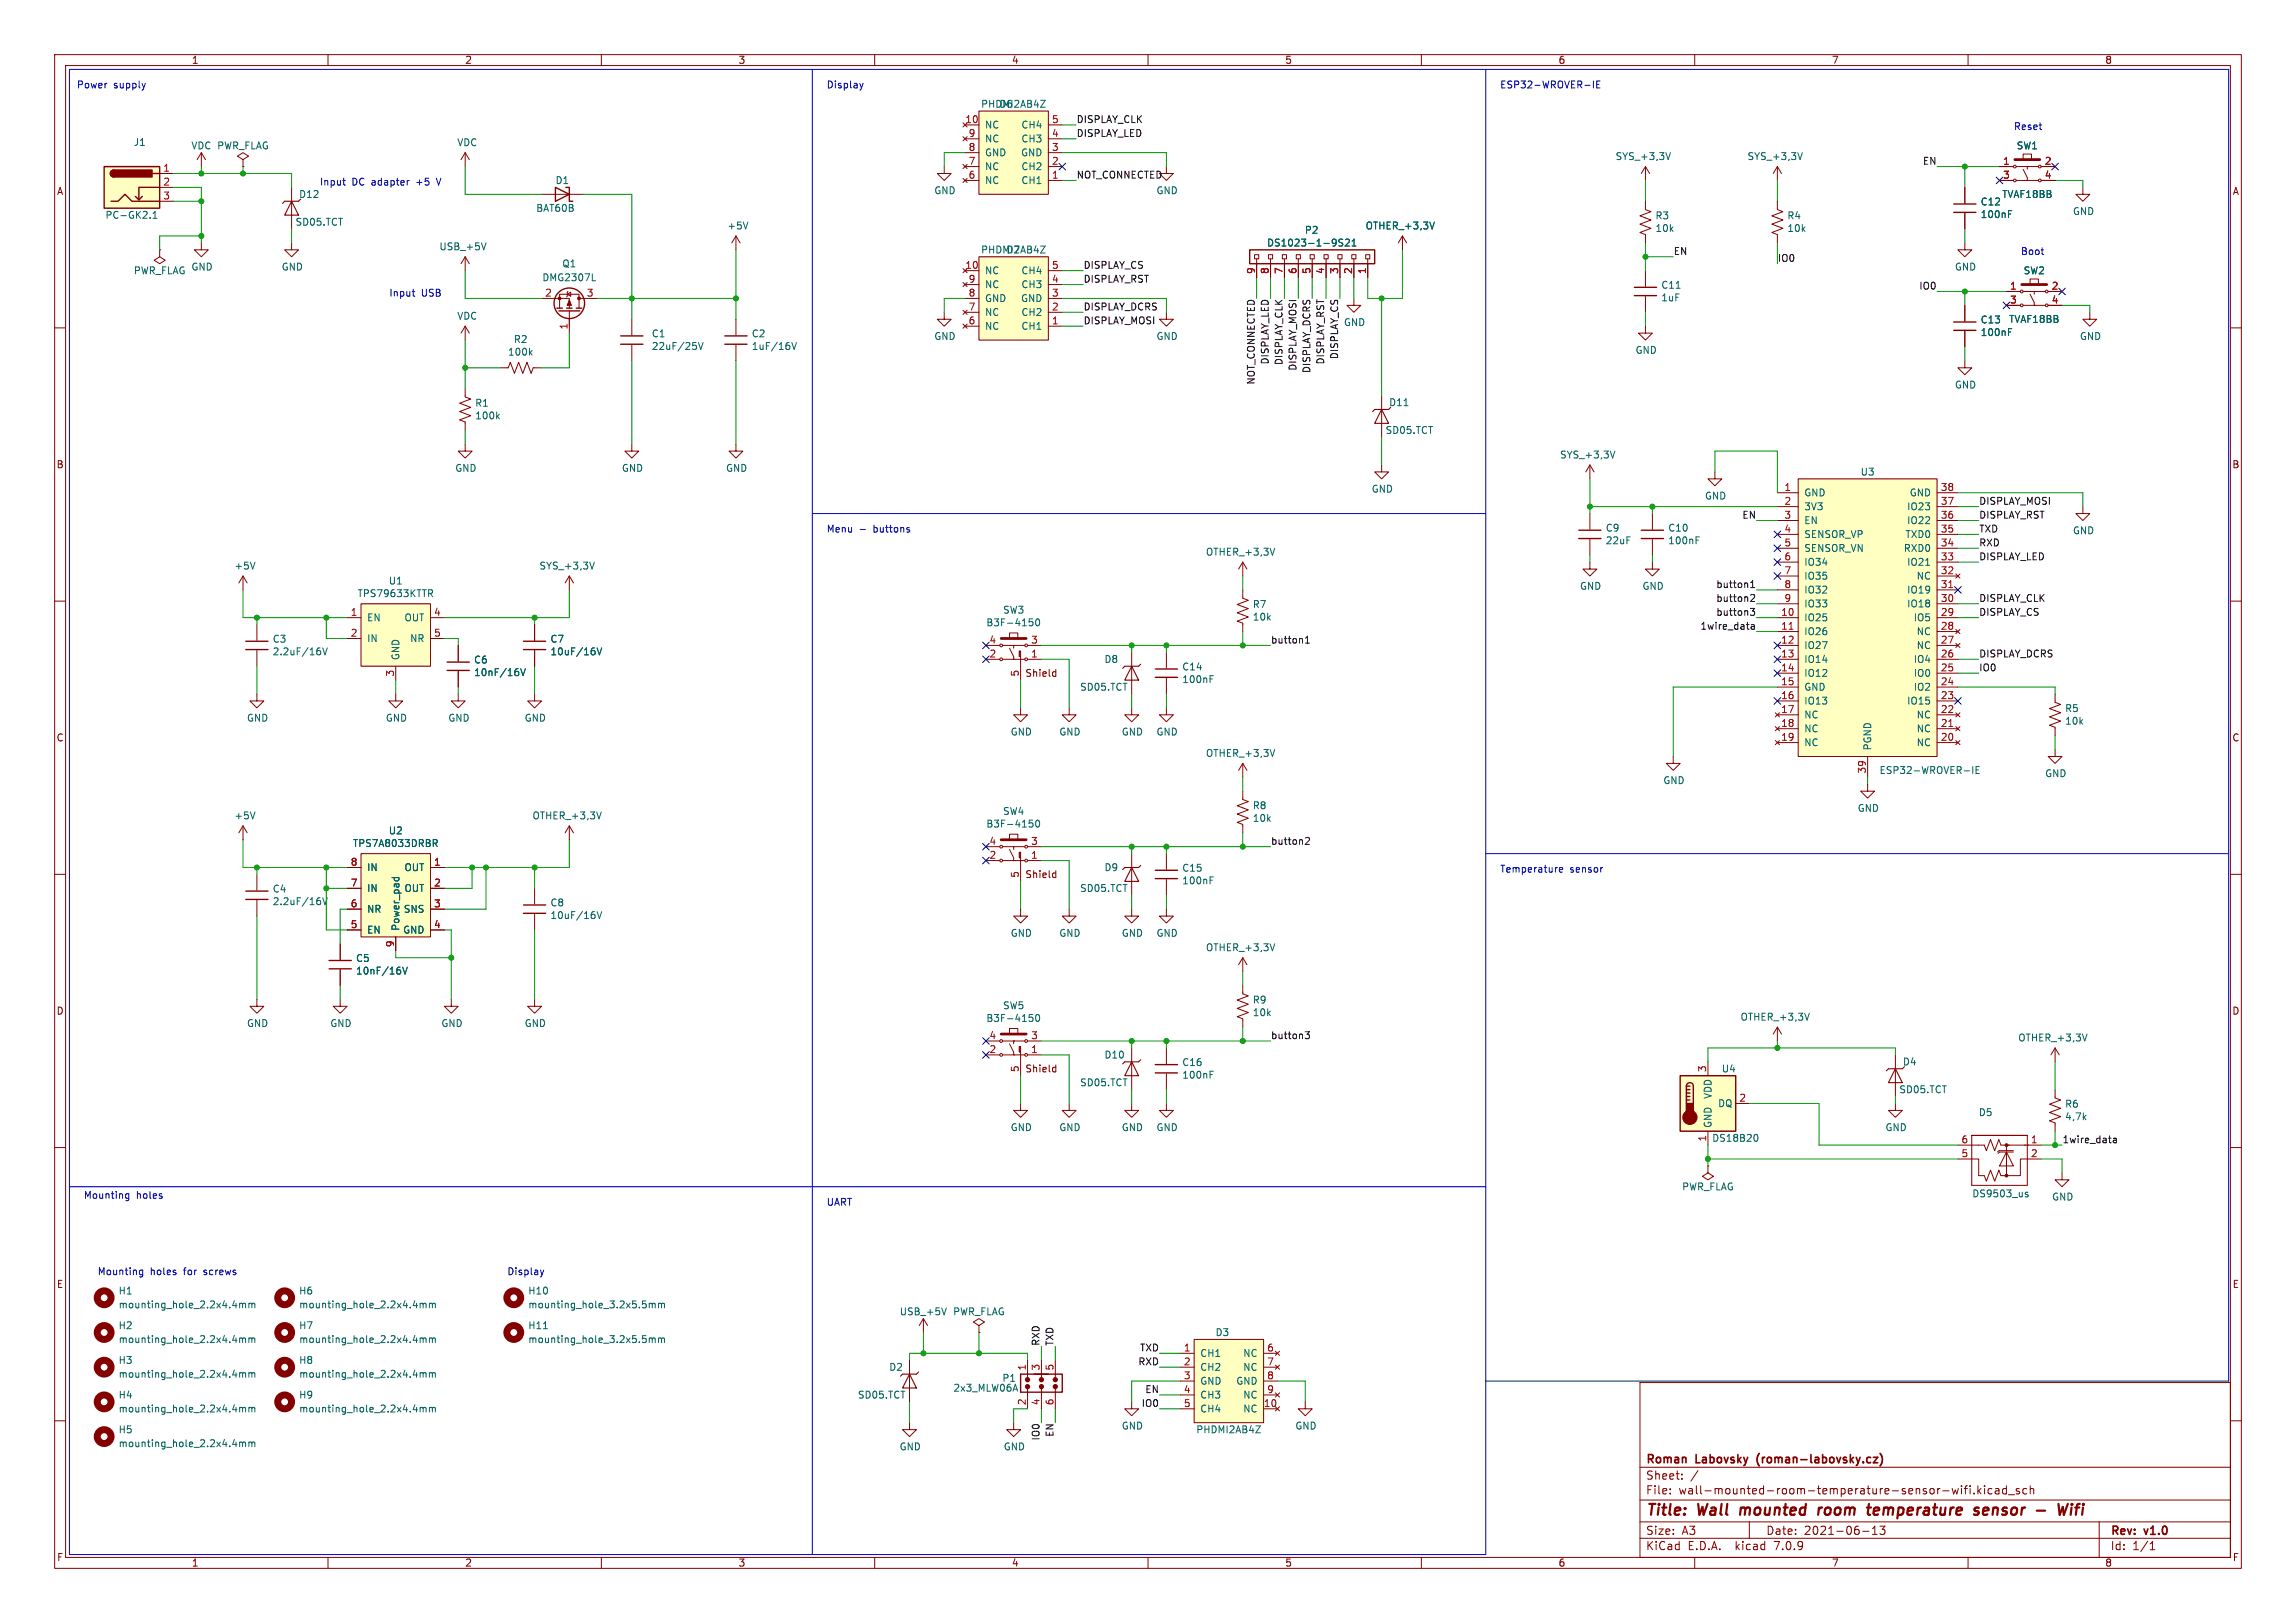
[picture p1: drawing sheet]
<svg xmlns="http://www.w3.org/2000/svg" width="420mm" height="297mm" viewBox="0 0 420 297" stroke-linecap="round" stroke-linejoin="round" font-family="sans-serif">
<defs><g id="words">
<g font-size="2.8" fill="#840000">
<text x="301" y="277.9">Title:</text>
<text x="310.6" y="277.9">Wall</text>
<text x="319.2" y="277.9">mounted</text>
<text x="334.2" y="277.9">room</text>
<text x="344.1" y="277.9">temperature</text>
<text x="364.4" y="277.9">sensor</text>
</g>
<g font-size="2.1" fill="#840000">
<text x="301" y="268.2">Roman</text>
<text x="310.3" y="268.2">Labovsky</text>
<text x="322" y="268.2">(roman-labovsky.cz)</text>
<text x="301" y="273.7">File:</text>
<text x="301" y="271">Sheet:</text>
<text x="307.1" y="273.7">wall-mounted-room-temperature-sensor-wifi.kicad_sch</text>
<text x="301" y="281.1">Size:</text>
<text x="307.6" y="281.1">A3</text>
<text x="323" y="281.1">Date:</text>
<text x="330" y="281.1">2021-06-13</text>
<text x="386" y="281.3">Rev:</text>
<text x="392.4" y="281.3">v1.0</text>
<text x="301" y="283.9">KiCad</text>
<text x="308.7" y="283.9">E.D.A.</text>
<text x="317.6" y="283.9">kicad</text>
<text x="324.8" y="283.9">7.0.9</text>
<text x="386" y="283.9">Id:</text>
<text x="390.1" y="283.9">1/1</text>
</g>
<g font-size="1.8" fill="#840000">
<text x="35" y="11.9">1</text>
<text x="85" y="11.9">2</text>
<text x="135" y="11.9">3</text>
<text x="185" y="11.9">4</text>
<text x="235" y="11.9">5</text>
<text x="285" y="11.9">6</text>
<text x="335" y="11.9">7</text>
<text x="385" y="11.9">8</text>
<text x="10.3" y="35.9">A</text>
<text x="408.3" y="35.9">A</text>
<text x="10.3" y="85.9">B</text>
<text x="408.2" y="85.9">B</text>
<text x="187.5" y="124.1">Shield</text>
<text x="10.3" y="135.9">C</text>
<text x="408.2" y="135.9">C</text>
<text x="187.5" y="160.9">Shield</text>
<text x="10.3" y="185.9">D</text>
<text x="408.2" y="185.9">D</text>
<text x="187.5" y="196.5">Shield</text>
<text x="10.3" y="235.9">E</text>
<text x="408.3" y="235.9">E</text>
<text x="10.3" y="285.9">F</text>
<text x="35" y="286.9">1</text>
<text x="85" y="286.9">2</text>
<text x="135" y="286.9">3</text>
<text x="185" y="286.9">4</text>
<text x="235" y="286.9">5</text>
<text x="285" y="286.9">6</text>
<text x="335" y="286.9">7</text>
<text x="385" y="286.9">8</text>
<text x="408.3" y="285.9">F</text>
</g>
<g font-size="1.8" fill="#0000c2">
<text x="14" y="16.3">Power</text>
<text x="20.8" y="16.3">supply</text>
<text x="151.1" y="16.3">Display</text>
<text x="274.3" y="16.3">ESP32-WROVER-IE</text>
<text x="368.3" y="23.9">Reset</text>
<text x="58.4" y="34">Input</text>
<text x="64.4" y="34">DC adapter</text>
<text x="76.4" y="34">+5</text>
<text x="80.4" y="34">V</text>
<text x="369.6" y="46.7">Boot</text>
<text x="71.1" y="54.4">Input</text>
<text x="77.1" y="54.4">USB</text>
<text x="151.1" y="97.5">Menu</text>
<text x="159.9" y="97.5">buttons</text>
<text x="274.3" y="159.8">Temperature</text>
<text x="287.2" y="159.8">sensor</text>
<text x="15.2" y="219.5">Mounting</text>
<text x="24.9" y="219.5">holes</text>
<text x="151.1" y="220.7">UART</text>
<text x="17.8" y="233.4">Mounting</text>
<text x="27.5" y="233.4">holes</text>
<text x="33.7" y="233.4">for</text>
<text x="37.6" y="233.4">screws</text>
<text x="92.7" y="233.4">Display</text>
</g>
<g font-size="1.8" fill="#a90000">
<text x="176.5" y="22.6">10</text>
<text x="192.3" y="22.6">5</text>
<text x="177.1" y="27.7">8</text>
<text x="177.1" y="25.1">9</text>
<text x="192.3" y="27.7">3</text>
<text x="192.3" y="25.1">4</text>
<text x="29.8" y="31.5">1</text>
<text x="29.8" y="34">2</text>
<text x="177.1" y="32.8">6</text>
<text x="177.1" y="30.2">7</text>
<text x="192.3" y="32.8">1</text>
<text x="192.3" y="30.2">2</text>
<text x="366.3" y="30.2">1</text>
<text x="366.3" y="32.8">3</text>
<text x="373.9" y="30.2">2</text>
<text x="373.9" y="32.8">4</text>
<text x="29.8" y="36.6">3</text>
<text x="176.5" y="49.3">10</text>
<text x="177.1" y="51.8">9</text>
<text x="192.3" y="51.8">4</text>
<text x="192.3" y="49.3">5</text>
<text x="229.6" y="50.2" transform="rotate(-90 229.6 50.2)">9</text>
<text x="232.2" y="50.2" transform="rotate(-90 232.2 50.2)">8</text>
<text x="234.7" y="50.2" transform="rotate(-90 234.7 50.2)">7</text>
<text x="237.2" y="50.2" transform="rotate(-90 237.2 50.2)">6</text>
<text x="239.8" y="50.2" transform="rotate(-90 239.8 50.2)">5</text>
<text x="242.3" y="50.2" transform="rotate(-90 242.3 50.2)">4</text>
<text x="244.9" y="50.2" transform="rotate(-90 244.9 50.2)">3</text>
<text x="247.4" y="50.2" transform="rotate(-90 247.4 50.2)">2</text>
<text x="249.9" y="50.2" transform="rotate(-90 249.9 50.2)">1</text>
<text x="367.6" y="53.1">1</text>
<text x="375.2" y="53.1">2</text>
<text x="99.6" y="54.4">2</text>
<text x="107.2" y="54.4">3</text>
<text x="177.1" y="59.4">6</text>
<text x="177.1" y="56.9">7</text>
<text x="177.1" y="54.4">8</text>
<text x="192.3" y="59.4">1</text>
<text x="192.3" y="56.9">2</text>
<text x="192.3" y="54.4">3</text>
<text x="367.6" y="55.6">3</text>
<text x="375.2" y="55.6">4</text>
<text x="103.9" y="60.4" transform="rotate(-90 103.9 60.4)">1</text>
<text x="326.3" y="89.9">1</text>
<text x="354.9" y="89.9">38</text>
<text x="326.3" y="92.5">2</text>
<text x="326.3" y="95">3</text>
<text x="354.9" y="95">36</text>
<text x="354.9" y="92.5">37</text>
<text x="326.3" y="97.5">4</text>
<text x="326.3" y="100.1">5</text>
<text x="354.9" y="100.1">34</text>
<text x="354.9" y="97.5">35</text>
<text x="326.3" y="102.6">6</text>
<text x="326.3" y="105.2">7</text>
<text x="326.3" y="107.7">8</text>
<text x="354.9" y="107.7">31</text>
<text x="354.9" y="105.2">32</text>
<text x="354.9" y="102.6">33</text>
<text x="64.1" y="112.8">1</text>
<text x="79.3" y="112.8">4</text>
<text x="325.7" y="112.8">10</text>
<text x="326.3" y="110.2">9</text>
<text x="354.9" y="112.8">29</text>
<text x="354.9" y="110.2">30</text>
<text x="64.1" y="116.6">2</text>
<text x="79.3" y="116.6">5</text>
<text x="180.9" y="117.9">4</text>
<text x="188.5" y="117.9">3</text>
<text x="325.7" y="115.3">11</text>
<text x="325.7" y="117.9">12</text>
<text x="354.9" y="117.9">27</text>
<text x="354.9" y="115.3">28</text>
<text x="72.1" y="123.9" transform="rotate(-90 72.1 123.9)">3</text>
<text x="180.9" y="120.4">2</text>
<text x="186.4" y="123.9" transform="rotate(-90 186.4 123.9)">5</text>
<text x="188.5" y="120.4">1</text>
<text x="325.7" y="120.4">13</text>
<text x="325.7" y="122.9">14</text>
<text x="325.7" y="125.5">15</text>
<text x="354.9" y="125.5">24</text>
<text x="354.9" y="122.9">25</text>
<text x="354.9" y="120.4">26</text>
<text x="325.7" y="128">16</text>
<text x="325.7" y="130.6">17</text>
<text x="354.9" y="130.6">22</text>
<text x="354.9" y="128">23</text>
<text x="325.7" y="133.1">18</text>
<text x="325.7" y="135.6">19</text>
<text x="354.9" y="135.6">20</text>
<text x="354.9" y="133.1">21</text>
<text x="341.4" y="141.6" transform="rotate(-90 341.4 141.6)">39</text>
<text x="180.9" y="154.7">4</text>
<text x="188.5" y="154.7">3</text>
<text x="64.1" y="158.5">8</text>
<text x="79.3" y="158.5">1</text>
<text x="180.9" y="157.2">2</text>
<text x="186.4" y="160.7" transform="rotate(-90 186.4 160.7)">5</text>
<text x="188.5" y="157.2">1</text>
<text x="64.1" y="166.1">6</text>
<text x="64.1" y="162.3">7</text>
<text x="79.3" y="162.3">2</text>
<text x="79.3" y="166.1">3</text>
<text x="64.1" y="169.9">5</text>
<text x="72.1" y="173.4" transform="rotate(-90 72.1 173.4)">9</text>
<text x="79.3" y="169.9">4</text>
<text x="180.9" y="190.2">4</text>
<text x="188.5" y="190.2">3</text>
<text x="180.9" y="192.8">2</text>
<text x="186.4" y="196.3" transform="rotate(-90 186.4 196.3)">5</text>
<text x="188.5" y="192.8">1</text>
<text x="312.2" y="196.3" transform="rotate(-90 312.2 196.3)">3</text>
<text x="318.1" y="201.7">2</text>
<text x="312.2" y="209" transform="rotate(-90 312.2 209)">1</text>
<text x="358.7" y="209.3">6</text>
<text x="371.4" y="209.3">1</text>
<text x="358.7" y="211.8">5</text>
<text x="371.4" y="211.8">2</text>
<text x="187.7" y="250.9" transform="rotate(-90 187.7 250.9)">1</text>
<text x="190.2" y="250.9" transform="rotate(-90 190.2 250.9)">3</text>
<text x="192.8" y="250.9" transform="rotate(-90 192.8 250.9)">5</text>
<text x="216.5" y="247.4">1</text>
<text x="216.5" y="249.9">2</text>
<text x="231.7" y="247.4">6</text>
<text x="231.7" y="249.9">7</text>
<text x="187.7" y="257.2" transform="rotate(-90 187.7 257.2)">2</text>
<text x="190.2" y="257.2" transform="rotate(-90 190.2 257.2)">4</text>
<text x="192.8" y="257.2" transform="rotate(-90 192.8 257.2)">6</text>
<text x="216.5" y="252.5">3</text>
<text x="216.5" y="255">4</text>
<text x="216.5" y="257.6">5</text>
<text x="231.1" y="257.6">10</text>
<text x="231.7" y="252.5">8</text>
<text x="231.7" y="255">9</text>
</g>
<g font-size="1.8" fill="#006464">
<text x="179.4" y="19.9">PHDMI2AB4Z</text>
<text x="180.1" y="23.7">NC</text>
<text x="182.7" y="19.9">D6</text>
<text x="186.7" y="23.7">CH4</text>
<text x="24.4" y="26.9">J1</text>
<text x="34.9" y="27.5">VDC PWR_FLAG</text>
<text x="83.6" y="26.9">VDC</text>
<text x="180.1" y="28.8">GND</text>
<text x="180.1" y="26.3">NC</text>
<text x="186.7" y="28.8">GND</text>
<text x="186.7" y="26.3">CH3</text>
<text x="295.4" y="29.5">SYS_+3,3V</text>
<text x="319.6" y="29.5">SYS_+3,3V</text>
<text x="368.8" y="27.5">SW1</text>
<text x="101.5" y="33.9">D1</text>
<text x="170.8" y="35.7">GND</text>
<text x="180.1" y="33.9">NC</text>
<text x="180.1" y="31.3">NC</text>
<text x="186.7" y="33.9">CH1</text>
<text x="186.7" y="31.3">CH2</text>
<text x="211.5" y="35.7">GND</text>
<text x="19.2" y="40.2">PC-GK2.1</text>
<text x="54" y="41.5">SD05.TCT</text>
<text x="54.6" y="36.4">D12</text>
<text x="98" y="39">BAT60B</text>
<text x="302.7" y="40.3">R3</text>
<text x="326.9" y="40.3">R4</text>
<text x="362.2" y="37.8">C12</text>
<text x="362.2" y="40.1">100nF</text>
<text x="366.1" y="36.4">TVAF18BB</text>
<text x="379.1" y="39.5">GND</text>
<text x="80.3" y="46">USB_+5V</text>
<text x="133" y="42.2">+5V</text>
<text x="179.4" y="46.6">PHDMI2AB4Z</text>
<text x="184" y="46.6">D7</text>
<text x="231.7" y="45.3">DS1023-1-9S21</text>
<text x="238.6" y="43">P2</text>
<text x="249.7" y="42.2">OTHER_+3,3V</text>
<text x="302.7" y="42.6">10k</text>
<text x="326.9" y="42.6">10k</text>
<text x="24.4" y="50.4">PWR_FLAG</text>
<text x="34.9" y="49.7">GND</text>
<text x="51.4" y="49.7">GND</text>
<text x="99.1" y="51.7">DMG2307L</text>
<text x="102.8" y="49.1">Q1</text>
<text x="180.1" y="50.4">NC</text>
<text x="180.1" y="52.9">NC</text>
<text x="186.7" y="52.9">CH3</text>
<text x="186.7" y="50.4">CH4</text>
<text x="303.8" y="53">C11</text>
<text x="357.5" y="49.7">GND</text>
<text x="370.1" y="50.4">SW2</text>
<text x="83.6" y="58.7">VDC</text>
<text x="180.1" y="58">NC</text>
<text x="180.1" y="55.5">GND</text>
<text x="186.7" y="55.5">GND</text>
<text x="186.7" y="58">CH2</text>
<text x="245.7" y="59.9">GND</text>
<text x="303.8" y="55.3">1uF</text>
<text x="362.2" y="59.4">C13</text>
<text x="367.4" y="59.3">TVAF18BB</text>
<text x="92.8" y="65.3">100k</text>
<text x="93.9" y="63">R2</text>
<text x="119.1" y="61.9">C1</text>
<text x="119.1" y="64.2">22uF/25V</text>
<text x="137.4" y="61.9">C2</text>
<text x="137.4" y="64.2">1uF/16V</text>
<text x="170.8" y="62.4">GND</text>
<text x="180.1" y="60.6">NC</text>
<text x="186.7" y="60.6">CH1</text>
<text x="211.5" y="62.4">GND</text>
<text x="299.1" y="64.9">GND</text>
<text x="362.2" y="61.7">100nF</text>
<text x="380.4" y="62.4">GND</text>
<text x="357.5" y="71.3">GND</text>
<text x="86.8" y="74.6">R1</text>
<text x="86.8" y="76.9">100k</text>
<text x="254" y="74.5">D11</text>
<text x="253.4" y="79.6">SD05.TCT</text>
<text x="83.2" y="86.5">GND</text>
<text x="113.7" y="86.5">GND</text>
<text x="132.7" y="86.5">GND</text>
<text x="285.3" y="84.1">SYS_+3,3V</text>
<text x="340.3" y="87.2">U3</text>
<text x="250.8" y="90.3">GND</text>
<text x="311.8" y="91.6">GND</text>
<text x="329.9" y="91">GND</text>
<text x="329.9" y="93.6">3V3</text>
<text x="348.8" y="93.6">IO23</text>
<text x="349.2" y="91">GND</text>
<text x="220.5" y="101.9">OTHER_+3,3V</text>
<text x="293.6" y="97.5">C9</text>
<text x="293.6" y="99.8">22uF</text>
<text x="305.1" y="97.5">C10</text>
<text x="305.1" y="99.8">100nF</text>
<text x="329.9" y="96.1">EN</text>
<text x="329.9" y="98.7">SENSOR_VP</text>
<text x="329.9" y="101.2">SENSOR_VN</text>
<text x="348.2" y="101.2">RXD0</text>
<text x="348.5" y="98.7">TXD0</text>
<text x="348.8" y="96.1">IO22</text>
<text x="379.1" y="98">GND</text>
<text x="42.8" y="104.4">+5V</text>
<text x="71" y="107.2">U1</text>
<text x="98.6" y="104.4">SYS_+3,3V</text>
<text x="329.9" y="103.7">IO34</text>
<text x="329.9" y="106.3">IO35</text>
<text x="348.8" y="103.7">IO21</text>
<text x="350.5" y="106.3">NC</text>
<text x="65.3" y="109.5">TPS79633KTTR</text>
<text x="67.1" y="113.9">EN</text>
<text x="73.9" y="113.9">OUT</text>
<text x="183.4" y="112.5">SW3</text>
<text x="229.1" y="111.5">R7</text>
<text x="229.1" y="113.8">10k</text>
<text x="288.9" y="108.1">GND</text>
<text x="300.3" y="108.1">GND</text>
<text x="329.9" y="113.9">IO25</text>
<text x="329.9" y="108.8">IO32</text>
<text x="329.9" y="111.4">IO33</text>
<text x="348.8" y="111.4">IO18</text>
<text x="348.8" y="108.8">IO19</text>
<text x="350" y="113.9">IO5</text>
<text x="49.8" y="117.8">C3</text>
<text x="67.1" y="117.7">IN</text>
<text x="74.9" y="117.7">NR</text>
<text x="100.6" y="117.8">C7</text>
<text x="180.3" y="114.8">B3F-4150</text>
<text x="329.9" y="116.4">IO26</text>
<text x="329.9" y="119">IO27</text>
<text x="350.5" y="119">NC</text>
<text x="350.5" y="116.4">NC</text>
<text x="49.8" y="120.1">2.2uF/16V</text>
<text x="73.3" y="120.9" transform="rotate(-90 73.3 120.9)">GND</text>
<text x="86.6" y="121.6">C6</text>
<text x="86.6" y="123.9">10nF/16V</text>
<text x="100.6" y="120.1">10uF/16V</text>
<text x="201.9" y="121.5">D8</text>
<text x="216.2" y="125.2">100nF</text>
<text x="216.2" y="122.9">C14</text>
<text x="329.9" y="121.5">IO14</text>
<text x="329.9" y="124.1">IO12</text>
<text x="350" y="124.1">IO0</text>
<text x="350" y="121.5">IO4</text>
<text x="197.5" y="126.6">SD05.TCT</text>
<text x="329.9" y="126.6">GND</text>
<text x="329.9" y="129.1">IO13</text>
<text x="329.9" y="131.7">NC</text>
<text x="348.8" y="129.1">IO15</text>
<text x="350" y="126.6">IO2</text>
<text x="350.5" y="131.7">NC</text>
<text x="377.7" y="130.5">R5</text>
<text x="45.1" y="132.3">GND</text>
<text x="70.5" y="132.3">GND</text>
<text x="81.9" y="132.3">GND</text>
<text x="95.9" y="132.3">GND</text>
<text x="184.8" y="134.8">GND</text>
<text x="193.7" y="134.8">GND</text>
<text x="205.1" y="134.8">GND</text>
<text x="211.5" y="134.8">GND</text>
<text x="329.9" y="134.2">NC</text>
<text x="329.9" y="136.8">NC</text>
<text x="342.5" y="137.4" transform="rotate(-90 342.5 137.4)">PGND</text>
<text x="350.5" y="136.8">NC</text>
<text x="350.5" y="134.2">NC</text>
<text x="377.7" y="132.8">10k</text>
<text x="220.5" y="138.7">OTHER_+3,3V</text>
<text x="304.2" y="143.7">GND</text>
<text x="343.7" y="141.8">ESP32-WROVER-IE</text>
<text x="374" y="142.4">GND</text>
<text x="183.4" y="149.3">SW4</text>
<text x="229.1" y="148.3">R8</text>
<text x="339.7" y="148.8">GND</text>
<text x="42.8" y="150.1">+5V</text>
<text x="64.5" y="155.2">TPS7A8033DRBR</text>
<text x="71" y="152.9">U2</text>
<text x="97.3" y="150.1">OTHER_+3,3V</text>
<text x="180.3" y="151.6">B3F-4150</text>
<text x="229.1" y="150.6">10k</text>
<text x="67.1" y="159.6">IN</text>
<text x="73.9" y="159.6">OUT</text>
<text x="201.9" y="159.6">D9</text>
<text x="216.2" y="159.7">C15</text>
<text x="49.8" y="163.5">C4</text>
<text x="49.8" y="165.8">2.2uF/16V</text>
<text x="67.1" y="167.2">NR</text>
<text x="67.1" y="163.4">IN</text>
<text x="73.8" y="167.2">SNS</text>
<text x="73.9" y="163.4">OUT</text>
<text x="100.6" y="166.1">C8</text>
<text x="197.5" y="163.4">SD05.TCT</text>
<text x="216.2" y="162">100nF</text>
<text x="67.1" y="171">EN</text>
<text x="73.3" y="170.4" transform="rotate(-90 73.3 170.4)">Power_pad</text>
<text x="73.7" y="171">GND</text>
<text x="100.6" y="168.4">10uF/16V</text>
<text x="184.8" y="171.6">GND</text>
<text x="193.7" y="171.6">GND</text>
<text x="205.1" y="171.6">GND</text>
<text x="211.5" y="171.6">GND</text>
<text x="65" y="176.2">C5</text>
<text x="65" y="178.5">10nF/16V</text>
<text x="220.5" y="174.3">OTHER_+3,3V</text>
<text x="183.4" y="184.9">SW5</text>
<text x="229.1" y="183.8">R9</text>
<text x="45.1" y="188.1">GND</text>
<text x="60.3" y="188.1">GND</text>
<text x="80.6" y="188.1">GND</text>
<text x="95.9" y="188.1">GND</text>
<text x="180.3" y="187.2">B3F-4150</text>
<text x="229.1" y="186.2">10k</text>
<text x="318.3" y="187">OTHER_+3,3V</text>
<text x="369.1" y="190.8">OTHER_+3,3V</text>
<text x="201.9" y="193.9">D10</text>
<text x="216.2" y="197.6">100nF</text>
<text x="216.2" y="195.3">C16</text>
<text x="314.9" y="196.4">U4</text>
<text x="348" y="195.2">D4</text>
<text x="197.5" y="199">SD05.TCT</text>
<text x="313.3" y="201.2" transform="rotate(-90 313.3 201.2)">VDD</text>
<text x="314.2" y="202.8">DQ</text>
<text x="347.3" y="200.3">SD05.TCT</text>
<text x="377.7" y="202.9">R6</text>
<text x="184.8" y="207.2">GND</text>
<text x="193.7" y="207.2">GND</text>
<text x="205.1" y="207.2">GND</text>
<text x="211.5" y="207.2">GND</text>
<text x="313.1" y="209.1">DS18B20</text>
<text x="313.3" y="206.5" transform="rotate(-90 313.3 206.5)">GND</text>
<text x="344.8" y="207.2">GND</text>
<text x="361.9" y="204.4">D5</text>
<text x="377.7" y="205.2">4,7k</text>
<text x="307.6" y="218">PWR_FLAG</text>
<text x="360.7" y="219.3">DS9503_us</text>
<text x="375.3" y="219.9">GND</text>
<text x="21.6" y="239.6">mounting_hole_2.2x4.4mm</text>
<text x="21.6" y="237.1">H1</text>
<text x="54.6" y="239.6">mounting_hole_2.2x4.4mm</text>
<text x="54.6" y="237.1">H6</text>
<text x="96.5" y="237.1">H10</text>
<text x="96.5" y="239.6">mounting_hole_3.2x5.5mm</text>
<text x="21.6" y="246">mounting_hole_2.2x4.4mm</text>
<text x="21.6" y="243.4">H2</text>
<text x="54.6" y="246">mounting_hole_2.2x4.4mm</text>
<text x="54.6" y="243.4">H7</text>
<text x="96.5" y="243.4">H11</text>
<text x="96.5" y="246">mounting_hole_3.2x5.5mm</text>
<text x="164.5" y="240.9">USB_+5V</text>
<text x="174.3" y="240.9">PWR_FLAG</text>
<text x="222.3" y="244.7">D3</text>
<text x="21.6" y="249.8">H3</text>
<text x="54.6" y="249.8">H8</text>
<text x="162.6" y="251.1">D2</text>
<text x="219.5" y="248.5">CH1</text>
<text x="219.5" y="251.1">CH2</text>
<text x="227.3" y="248.5">NC</text>
<text x="227.3" y="251.1">NC</text>
<text x="21.6" y="252.3">mounting_hole_2.2x4.4mm</text>
<text x="21.6" y="256.1">H4</text>
<text x="54.6" y="252.3">mounting_hole_2.2x4.4mm</text>
<text x="54.6" y="256.1">H9</text>
<text x="156.8" y="256.1">SD05.TCT</text>
<text x="174.3" y="254.9">2x3_MLW06A</text>
<text x="183.3" y="253.1">P1</text>
<text x="219.5" y="253.6">GND</text>
<text x="219.5" y="256.1">CH3</text>
<text x="226.1" y="253.6">GND</text>
<text x="227.3" y="256.1">NC</text>
<text x="21.6" y="258.7">mounting_hole_2.2x4.4mm</text>
<text x="21.6" y="262.5">H5</text>
<text x="54.6" y="258.7">mounting_hole_2.2x4.4mm</text>
<text x="205.1" y="261.8">GND</text>
<text x="218.7" y="262.5">PHDMI2AB4Z</text>
<text x="219.5" y="258.7">CH4</text>
<text x="227.3" y="258.7">NC</text>
<text x="236.9" y="261.8">GND</text>
<text x="21.6" y="265">mounting_hole_2.2x4.4mm</text>
<text x="164.5" y="265.6">GND</text>
<text x="183.5" y="265.6">GND</text>
</g>
<g font-size="1.8" fill="#0f0f0f">
<text x="196.8" y="22.6">DISPLAY_CLK</text>
<text x="196.8" y="25.1">DISPLAY_LED</text>
<text x="196.8" y="32.8">NOT_CONNECTED</text>
<text x="351.6" y="30.2">EN</text>
<text x="306.1" y="46.7">EN</text>
<text x="325.1" y="48">IO0</text>
<text x="198.1" y="51.8">DISPLAY_RST</text>
<text x="198.1" y="49.3">DISPLAY_CS</text>
<text x="351" y="53.1">IO0</text>
<text x="198.1" y="56.9">DISPLAY_DCRS</text>
<text x="198.1" y="59.4">DISPLAY_MOSI</text>
<text x="244.8" y="65.8" transform="rotate(-90 244.8 65.8)">DISPLAY_CS</text>
<text x="229.6" y="70.5" transform="rotate(-90 229.6 70.5)">NOT_CONNECTED</text>
<text x="232.1" y="66.8" transform="rotate(-90 232.1 66.8)">DISPLAY_LED</text>
<text x="234.7" y="66.9" transform="rotate(-90 234.7 66.9)">DISPLAY_CLK</text>
<text x="237.2" y="67.9" transform="rotate(-90 237.2 67.9)">DISPLAY_MOSI</text>
<text x="239.8" y="68.4" transform="rotate(-90 239.8 68.4)">DISPLAY_DCRS</text>
<text x="242.3" y="66.8" transform="rotate(-90 242.3 66.8)">DISPLAY_RST</text>
<text x="318.6" y="95">EN</text>
<text x="361.9" y="95">DISPLAY_RST</text>
<text x="361.9" y="92.4">DISPLAY_MOSI</text>
<text x="361.9" y="100.1">RXD</text>
<text x="361.9" y="97.5">TXD</text>
<text x="313.9" y="107.7">button1</text>
<text x="361.9" y="102.6">DISPLAY_LED</text>
<text x="313.9" y="110.2">button2</text>
<text x="313.9" y="112.8">button3</text>
<text x="361.9" y="110.2">DISPLAY_CLK</text>
<text x="361.9" y="112.8">DISPLAY_CS</text>
<text x="232.4" y="117.8">button1</text>
<text x="310.9" y="115.3">1wire_data</text>
<text x="361.9" y="120.4">DISPLAY_DCRS</text>
<text x="361.9" y="122.9">IO0</text>
<text x="232.4" y="154.7">button2</text>
<text x="232.4" y="190.2">button3</text>
<text x="377.2" y="209.3">1wire_data</text>
<text x="190.2" y="246.4" transform="rotate(-90 190.2 246.4)">RXD</text>
<text x="192.8" y="246.4" transform="rotate(-90 192.8 246.4)">TXD</text>
<text x="208.1" y="249.9">RXD</text>
<text x="208.4" y="247.4">TXD</text>
<text x="208.7" y="257.5">IO0</text>
<text x="209.4" y="255">EN</text>
<text x="190.2" y="263.7" transform="rotate(-90 190.2 263.7)">IO0</text>
<text x="192.8" y="263" transform="rotate(-90 192.8 263)">EN</text>
</g>
</g></defs>
<g fill="none" stroke="#840000" stroke-width=".18">
<path d="M10 10h400v277h-400zM12 12h396v273h-396zM60 10v2M110 10v2M160 10v2M210 10v2M260 10v2M310 10v2M360 10v2M29.2 31.8h2.5M29.2 34.3h2.5M29.2 36.8h2.5"/>
<path d="M36.8 27.9l-.7 1.3M36.8 27.9v2.6M36.8 27.9l.8 1.3M44.4 29.2l1.1-.6-1.1-.7-1 .7 1 .6v1.3M44.4 30.5h.1M53.3 34.3v7.6M85.1 27.9l-.8 1.3M85.1 27.9v2.6M85.1 27.9l.8 1.3M99.1 35.6h7.6M172.7 30.5v1.3h1.3l-1.3 1.2-1.3-1.2h1.3M176.1 32.6l.8 .8"/>
<path d="M176.1 30.1l.8 .8M176.1 25l.8 .8M176.5 33h2.6M176.5 22.9h2.6M176.5 30.5h2.6M176.5 27.9h2.6M176.5 25.4h2.6M176.9 32.6l-.8 .8M176.9 30.1l-.8 .8M176.9 25l-.8 .8M179.1 20.3h12.7v15.3h-12.7zM191.8 33h2.5"/>
<path d="M191.8 22.9h2.5M191.8 30.5h2.5M191.8 27.9h2.5M191.8 25.4h2.5M213.4 30.5v1.3h1.2l-1.2 1.2-1.3-1.2h1.3M301 36.8v1.6l1 .3-2 .8 2 .8-2 .7 2 .8-2 .7 1 .4v1.6M301 30.5v2.5M301 30.5l-.8 1.3M301 30.5l.8 1.3M325.1 36.8v1.6l1 .3-2 .8 2 .8-2 .7 2 .8-2 .7 1 .4v1.6M325.1 30.5v2.5M325.1 30.5l-.7 1.3"/>
<path d="M325.1 30.5l.8 1.3M359.4 34.3v2.9M359.4 39v2.9M365.8 33h2.5M365.8 30.5h2.5M368.8 33h4.1M368.8 30.5h4.1M370.1 28.2h1.5v1h-1.5zM370.1 31l.7 1.5v.5M370.8 33h.1M370.8 30.5h.1M370.8 30.5v.5"/>
<path d="M373.4 33h2.5M373.4 30.5h2.5M381 34.3v1.3h1.3l-1.3 1.2-1.3-1.2h1.3M10 60h2M29.2 45.7v1.3l1 .6-1 .7-1-.7 1-.6M29.2 45.7h.1M36.8 44.5v1.2h1.3l-1.3 1.3-1.2-1.3h1.2M53.3 44.5v1.2h1.3l-1.3 1.3-1.2-1.3h1.2M85.1 47v2.5M85.1 59.7v2.5M85.1 47l-.8 1.3M85.1 47l.8 1.3"/>
<path d="M85.1 59.7l-.8 1.3M85.1 59.7l.8 1.3M99.1 54.6h5v1.8M102.4 56.4v-2.6h3.5v2.6M103.8 53.8l.6-.3v.7zM103.9 53.3l-.1 .2v.7l-.2 .2M104.1 56.9v4.1M105.9 54.6h3.3M115.6 58.4v2.9M134.6 43.2l-.7 1.3M134.6 43.2v2.5M134.6 58.4v2.9"/>
<path d="M134.6 43.2l.8 1.3M172.7 57.2v1.2h1.3l-1.3 1.3-1.3-1.3h1.3M176.1 59.3l.8 .8M176.1 56.8l.8 .7M176.1 51.7l.8 .8M176.5 59.7h2.6M176.5 49.5h2.6M176.5 57.2h2.6M176.5 54.6h2.6M176.5 52.1h2.6M176.9 59.3l-.8 .8M176.9 56.8l-.8 .7"/>
<path d="M176.9 51.7l-.8 .8M179.1 47h12.7v15.2h-12.7zM191.8 59.7h2.5M191.8 49.5h2.5M191.8 57.2h2.5M191.8 54.6h2.5M191.8 52.1h2.5M213.4 57.2v1.2h1.2l-1.2 1.3-1.3-1.3h1.3M229.5 46.6h.8v.8h-.8zM229.9 47.4v3.4M232 46.6h.8v.8h-.8zM232.4 47.4v3.4"/>
<path d="M234.6 46.6h.7v.8h-.7zM234.9 47.4v3.4M237.1 46.6h.8v.8h-.8zM237.5 47.4v.7M237.5 48.3v2.5M239.6 46.6h.8v.8h-.8zM240 47.4v3.4M242.2 46.6h.8v.8h-.8zM242.6 47.4v3.4M244.7 46.6h.8v.8h-.8zM245.1 47.4v3.4M247.3 46.6h.7v.8h-.7z"/>
<path d="M247.6 54.6v1.3h1.3l-1.3 1.3-1.2-1.3h1.2M247.6 47.4v3.4M249.8 46.6h.8v.8h-.8zM250.2 47.4v3.4M256.5 43.2l-.7 1.3M256.5 43.2v2.5M256.5 43.2l.8 1.3M301 59.7v1.3h1.3l-1.3 1.2-1.3-1.2h1.3M301 49.5v2.9M301 54.3v2.9M359.4 44.5v1.2h1.3l-1.3 1.3-1.3-1.3h1.3M359.4 55.9v2.9"/>
<path d="M367 55.9h2.6M367 53.3h2.6M370.1 55.9h4M370.1 53.3h4M371.3 51.1h1.6v1h-1.6zM371.3 53.8l.8 1.6v.5M372.1 55.9h.1M372.1 53.3h.1M372.1 53.3v.5M374.6 55.9h2.6M374.6 53.3h2.6M382.3 57.2v1.2h1.2l-1.2 1.3-1.3-1.3h1.3"/>
<path d="M408 60h2M85.1 71.1v1.5l1 .4-2 .8 2 .7-2 .8 2 .8-2 .7 1 .4v1.5M91.4 67.3h1.6l.3-1 .8 2 .8-2 .7 2 .8-2 .8 2 .3-1h1.6M115.6 63.1v2.9M134.6 63.1v2.9M252.7 72.4v7.6M359.4 66v1.3h1.3l-1.3 1.3-1.3-1.3h1.3M359.4 60.6v2.9M85.1 81.3v1.3h1.3l-1.3 1.2-1.3-1.2h1.3M115.6 81.3v1.3h1.2l-1.2 1.2-1.3-1.2h1.3M134.6 81.3v1.3h1.3l-1.3 1.2-1.3-1.2h1.3M252.7 85.1v1.3h1.3l-1.3 1.2-1.2-1.2h1.2"/>
<path d="M290.8 85.1v2.5M290.8 94v2.9M290.8 98.7v2.9M290.8 85.1l-.7 1.3M290.8 85.1l.8 1.3M302.3 94v2.9M302.3 98.7v2.9M313.7 86.4v1.2h1.3l-1.3 1.3-1.3-1.3h1.3M325.1 90.2h3.8M325.1 92.7h3.8M325.1 95.3h3.8M325.1 97.8h3.8"/>
<path d="M328.9 87.6h25.4v50.8h-25.4zM354.3 90.2h3.8M354.3 92.7h3.8M354.3 95.3h3.8M354.3 97.8h3.8M381 92.7v1.3h1.3l-1.3 1.3-1.3-1.3h1.3M10 110h2M44.4 105.4v2.6M44.4 105.4l-.7 1.3M44.4 105.4l.8 1.3M47 114.3v2.9M47 119v2.9"/>
<path d="M63.5 113h2.5M63.5 116.8h2.5M66 110.5h12.7v11.4h-12.7zM78.7 113h2.6M78.7 116.8h2.6M83.8 118.1v2.9M97.8 114.3v2.9M97.8 119v2.9M104.1 105.4v2.6M104.1 105.4l-.7 1.3M104.1 105.4l.8 1.3M180.3 118.1h2.6"/>
<path d="M183.4 118.1h4.1M184.7 115.8h1.5v1h-1.5zM184.7 118.6l.7 1.5v.6M185.4 118.1h.1M185.4 118.1v.5M188 118.1h2.5M207 119.4v7.6M213.4 119.4v2.9M227.3 108v1.5l1 .4-2 .7 2 .8-2 .7 2 .8-2 .8 1 .3v1.6M227.3 102.9v2.5M227.3 102.9l-.7 1.2M227.3 102.9l.8 1.2"/>
<path d="M290.8 102.9v1.2h1.3l-1.3 1.3-1.2-1.3h1.2M302.3 102.9v1.2h1.2l-1.2 1.3-1.3-1.3h1.3M325.1 113h3.8M325.1 118.1h3.8M325.1 115.6h3.8M325.1 110.5h3.8M325.1 108h3.8M325.1 105.4h3.8M325.1 102.9h3.8M325.1 100.3h3.8M354.3 113h3.8M354.3 118.1h3.8"/>
<path d="M354.3 115.6h3.8M354.3 110.5h3.8M354.3 108h3.8M354.3 105.4h3.8M354.3 102.9h3.8M354.3 100.3h3.8M357.8 117.7l.7 .8M357.8 115.2l.7 .8M357.8 105l.7 .8M358.5 117.7l-.7 .8M358.5 115.2l-.7 .8M358.5 105l-.7 .8"/>
<path d="M408 110h2M47 127v1.3h1.3l-1.3 1.2-1.3-1.2h1.3M72.4 127v1.3h1.3l-1.3 1.2-1.3-1.2h1.3M72.4 121.9v2.6M83.8 127v1.3h1.3l-1.3 1.2-1.3-1.2h1.3M83.8 122.8v2.9M97.8 127v1.3h1.3l-1.3 1.2-1.3-1.2h1.3M180.3 120.7h2.6M183.4 120.7h4.1M185.4 120.7h.1M186.7 129.5v1.3h1.3l-1.3 1.3-1.3-1.3h1.3M186.7 120.1v4.4"/>
<path d="M188 120.7h2.5M192.8 122.9l.3 .1M193.1 122.5v1.3M193.1 123.7l-.3 .1M195.6 129.5v1.3h1.2l-1.2 1.3-1.3-1.3h1.3M207 129.5v1.3h1.3l-1.3 1.3-1.3-1.3h1.3M213.4 129.5v1.3h1.2l-1.2 1.3-1.3-1.3h1.3M213.4 124.1v2.9M227.3 139.7v2.5M227.3 139.7l-.7 1.3M227.3 139.7l.8 1.3M306.1 138.4v1.3h1.2l-1.2 1.3-1.3-1.3h1.3"/>
<path d="M324.7 130.4l.8 .8M324.7 133l.8 .7M324.7 135.5l.8 .8M325.1 120.7h3.8M325.1 123.2h3.8M325.1 125.7h3.8M325.1 128.3h3.8M325.1 130.8h3.8M325.1 133.4h3.8M325.1 135.9h3.8M325.5 130.4l-.8 .8M325.5 133l-.8 .7"/>
<path d="M325.5 135.5l-.8 .8M341.6 138.4v3.8M354.3 120.7h3.8M354.3 123.2h3.8M354.3 125.7h3.8M354.3 128.3h3.8M354.3 130.8h3.8M354.3 133.4h3.8M354.3 135.9h3.8M357.8 135.5l.7 .8M357.8 133l.7 .7M357.8 130.4l.7 .8"/>
<path d="M358.5 133l-.7 .7M358.5 135.5l-.7 .8M358.5 130.4l-.7 .8M375.9 127v1.5l1 .4-2 .8 2 .7-2 .8 2 .8-2 .7 1 .4v1.5M375.9 137.2v1.2h1.3l-1.3 1.3-1.3-1.3h1.3M10 160h2M44.4 151.1l-.7 1.3M44.4 151.1v2.6M44.4 151.1l.8 1.3M63.5 158.8h2.5M66 156.2h12.7v15.3h-12.7zM78.7 158.8h2.6"/>
<path d="M104.1 151.1l-.7 1.3M104.1 151.1v2.6M104.1 151.1l.8 1.3M180.3 157.5h2.6M180.3 154.9h2.6M183.4 157.5h4.1M183.4 154.9h4.1M184.7 152.7h1.5v1h-1.5zM184.7 155.4l.7 1.6v.5M185.4 157.5h.1M185.4 154.9h.1M185.4 154.9v.5"/>
<path d="M186.7 157v4.3M188 157.5h2.5M188 154.9h2.5M192.8 159.8h.3M193.1 159.3v1.3M207 156.2v7.6M213.4 156.2v2.9M227.3 144.8v1.5l1 .4-2 .7 2 .8-2 .8 2 .7-2 .8 1 .4v1.5M341.6 143.5v1.3h1.3l-1.3 1.3-1.2-1.3h1.2M408 160h2M47 160v2.9M47 164.7v2.9"/>
<path d="M62.2 172.7v2.9M62.2 177.4v2.9M63.5 162.6h2.5M63.5 166.4h2.5M63.5 170.2h2.5M72.4 171.5v2.5M78.7 162.6h2.6M78.7 166.4h2.6M78.7 170.2h2.6M97.8 162.6v2.9M97.8 167.3v2.9M186.7 166.4v1.2h1.3l-1.3 1.3-1.3-1.3h1.3"/>
<path d="M193.1 160.5l-.3 .1M195.6 166.4v1.2h1.2l-1.2 1.3-1.3-1.3h1.3M207 166.4v1.2h1.3l-1.3 1.3-1.3-1.3h1.3M213.4 166.4v1.2h1.2l-1.2 1.3-1.3-1.3h1.3M213.4 160.9v2.9M227.3 175.3l-.7 1.2M227.3 175.3v2.5M227.3 175.3l.8 1.2M47 182.9v1.3h1.3l-1.3 1.2-1.3-1.2h1.3M62.2 182.9v1.3h1.3l-1.3 1.2-1.2-1.2h1.2M82.5 182.9v1.3h1.3l-1.3 1.2-1.2-1.2h1.2M97.8 182.9v1.3h1.3l-1.3 1.2-1.3-1.2h1.3"/>
<path d="M180.3 193h2.6M180.3 190.5h2.6M183.4 193h4.1M183.4 190.5h4.1M184.7 188.2h1.5v1h-1.5zM184.7 191l.7 1.5v.5M185.4 193h.1M185.4 190.5h.1M185.4 190.5v.5M186.7 192.5v4.4M188 193h2.5M188 190.5h2.5"/>
<path d="M192.8 195.3l.3 .1M193.1 194.9v1.3M193.1 196.1l-.3 .1M207 191.8v7.6M213.4 191.8v2.9M213.4 196.5v2.9M227.3 180.3v1.6l1 .3-2 .8 2 .8-2 .7 2 .8-2 .8 1 .3v1.6M312.4 194.3v2.6M325.1 188l-.7 1.2M325.1 188v2.5M325.1 188l.8 1.2M346.7 193v7.7"/>
<path d="M375.9 199.4v1.5l1 .4-2 .8 2 .7-2 .8 2 .7-2 .8 1 .4v1.5M375.9 191.8v2.5M375.9 191.8l-.7 1.2M375.9 191.8l.8 1.2M10 210h2M186.7 201.9v1.3h1.3l-1.3 1.3-1.3-1.3h1.3M195.6 201.9v1.3h1.2l-1.2 1.3-1.3-1.3h1.3M207 201.9v1.3h1.3l-1.3 1.3-1.3-1.3h1.3M213.4 201.9v1.3h1.2l-1.2 1.3-1.3-1.3h1.3M312.4 213.4v1.2l1 .7-1 .6-1-.6 1-.7M312.4 213.4h.1M312.4 207v2.6"/>
<path d="M317.5 201.9h2.5M346.7 201.9v1.3h1.3l-1.3 1.3-1.3-1.3h1.3M358.1 212.1h3.8v3h1.1l.3 1.1 .8-2.1 .8 2.1 .7-2.1 .4 1h1v-2.5M358.1 209.6h4.9l.3 1 .8-2.1 .8 2.1 .7-2.1 .4 1.1h7.4M360.7 207.8h10.1zM360.7 207.8v9.1h10.1v-9.1M367 210.8l1.3 2.6h-2.5zM367 209.6v1M367 210.8v2.6M368.3 210.6h-2.7l-.2 .2M368.3 210.8h-2.5l-.3 .3M373.4 212.1h-3.8v3h-2.6"/>
<path d="M377.2 214.6v1.3h1.3l-1.3 1.3-1.3-1.3h1.3M408 210h2M10 260h2M166.4 248.9v7.6M168.9 241.3l-.8 1.3M168.9 241.3v2.5M168.9 241.3l.8 1.3M179.1 242.6l1-.7-1-.6-1 .6 1 .7v1.2M179.1 243.8h.1M188 248.9v3.6M188 253.7v4.1M190.5 248.9v3.6"/>
<path d="M190.5 253.7v4.1M193 248.9v3.6M193 253.7v4.1M207 256.5v1.3h1.3l-1.3 1.3-1.3-1.3h1.3M215.9 247.6h2.5M215.9 257.8h2.5M215.9 250.2h2.5M215.9 252.7h2.5M215.9 255.3h2.5M218.4 245.1h12.7v15.2h-12.7zM231.1 247.6h2.6M231.1 257.8h2.6"/>
<path d="M231.1 250.2h2.6M231.1 252.7h2.6M231.1 255.3h2.6M233.3 257.4l.8 .8M233.3 247.3l.8 .7M233.3 249.8l.8 .8M233.3 254.9l.8 .8M234.1 257.4l-.8 .8M234.1 247.3l-.8 .7M234.1 249.8l-.8 .8M234.1 254.9l-.8 .8M238.8 256.5v1.3h1.2l-1.2 1.3-1.3-1.3h1.3"/>
<path d="M300 253h108v32h-108zM408 260h2M166.4 260.3v1.3h1.2l-1.2 1.3-1.3-1.3h1.3M185.4 260.3v1.3h1.3l-1.3 1.3-1.3-1.3h1.3M300 278.5h108M300 274.5h108M300 268.5h108M305.5 273.2v.2M305.5 272.5v.1M307.7 270.5v.2M307.7 269.8v.1M310.6 269.1l-1.3 1.9"/>
<path d="M320 278.5v3M342.5 279.7l.4-.4v1.5M344.8 279.3l-.5 .6 .4 .1v.6l-.2 .2h-.4l-.2-.2M358.2 272.4l-.3 1M358.8 271.9v.1M358.8 272.4v1M359.3 272.4h.6M359.9 271.9l-.4 .2v1.3M360.4 271.9v.1M360.4 272.4v1M361.1 273.2v.2M361.8 271.9v1.5"/>
<path d="M361.9 272.8l.5 .6M362.4 272.4l-.6 .6M363 271.9v.1M363 272.4v1M364.4 272.5l-.5-.1-.2 .3v.4l.1 .2h.6M365 272.5h.6l.1 .9M365.7 272.7l-.5 .1a.29 .29 0 0 0-.3 .3 .29 .29 0 0 0 .3 .3l.5-.1M367 272.5l-.4-.1-.3 .3v.4l.1 .2h.6M367 271.9v1.5M367.4 273.5h1.1M369.4 272.5l-.4-.1-.2 .2 .1 .2 .5 .2v.3h-.6M370.7 272.5l-.4-.1-.3 .3v.4l.2 .2h.5"/>
<path d="M371.4 272.5l.2-.1 .3 .1 .1 .9M371.4 271.9v1.5M384 278.5v6.5M60 285v2M110 285v2M160 285v2M210 285v2M260 285v2M300 281.5h108M310 285v2M340.7 280.2h1.2M342.5 280.8h.9"/>
<path d="M360 285v2M393.3 283.6h.9M393.3 282.5l.4-.4v1.5"/>
<circle cx="368.6" cy="33" r=".25"/>
<circle cx="368.6" cy="30.5" r=".25"/>
<circle cx="373.1" cy="33" r=".25"/>
<circle cx="373.1" cy="30.5" r=".25"/>
<circle cx="369.8" cy="55.9" r=".25"/>
<circle cx="369.8" cy="53.3" r=".25"/>
<circle cx="374.4" cy="55.9" r=".25"/>
<circle cx="374.4" cy="53.3" r=".25"/>
<circle cx="183.1" cy="118.1" r=".25"/>
<circle cx="187.7" cy="118.1" r=".25"/>
<circle cx="183.1" cy="120.6" r=".25"/>
<circle cx="187.7" cy="120.6" r=".25"/>
<circle cx="183.1" cy="154.9" r=".25"/>
<circle cx="183.1" cy="157.5" r=".25"/>
<circle cx="187.7" cy="157.5" r=".25"/>
<circle cx="187.7" cy="154.9" r=".25"/>
<circle cx="183.1" cy="190.5" r=".25"/>
<circle cx="183.1" cy="193" r=".25"/>
<circle cx="187.7" cy="190.5" r=".25"/>
<circle cx="187.7" cy="193" r=".25"/>
</g>
<g fill="none" stroke="#840000" stroke-width=".4">
<path d="M318.5 275.9l-.2 1.3M332.7 275.9l-.1 1.3M333.3 275.9l-.4 .1-.2 .3M341.5 275.9h.8M341.9 275.2l-.2 1.7M343.5 275.9l-.6 .1-.2 .9 .3 .3 .5-.1M343.7 276.3l-.9 .2M361.2 276.4l.7 .2 .1 .2-.2 .3-.6 .1M362 276a.5 .5 0 0 0-.8 .2M363.7 276l-.2-.1-.6 .1-.2 .9 .3 .3 .5-.1M363.7 276.3l-.9 .2M376.5 275.2l.3 2 .5-1.4 .2 1.4 .8-2"/>
<path d="M378.9 275.9l-.1 1.3M379 275.2v.2M379 275.2l-.1 .1 .1 .1M379 275.2l.1 .1-.1 .1M379.6 275.9h.8M380.4 275.2l-.3 .1-.2 .2-.2 1.7M381 275.9l-.1 1.3M381.1 275.2v.2M381.1 275.2l-.1 .1 .1 .1M381.1 275.2l.1 .1-.1 .1"/>
</g>
<path d="M342.7 266.7h.8l-.8 1h.8M343.9 266a1.72 1.72 0 0 1 0 2.3" fill="none" stroke="#840000" stroke-width=".3"/>
<g fill="#ffffc2" stroke="#ffffc2" stroke-width=".18">
<path d="M66 110.5h12.7v11.4h-12.7z"/>
<path d="M19 30.5h10.2v7.6h-10.2z"/>
<path d="M218.4 245.1h12.7v15.2h-12.7z"/>
<path d="M179.1 47h12.7v15.2h-12.7z"/>
<path d="M66 156.2h12.7v15.3h-12.7z"/>
<path d="M179.1 20.3h12.7v15.3h-12.7z"/>
<path d="M328.9 87.6h25.4v50.8h-25.4z"/>
<path d="M307.3 196.9h10.2v10.1h-10.2z"/>
</g>
<g fill="none" stroke="#006464" stroke-width=".18">
<path d="M190.3 18.4h.9l-.9 1.2h.9M28 39.9h.7M28 39l.4-.3v1.2M305.6 27.9l-.5 1.3M329.7 27.9l-.4 1.3M367.4 39.2h.4M367.4 38.6h.6M88.9 44.4l-.4 1.3M108.3 51.4h.6M136.8 40.6l-.4 1.3M190.3 45h.9l-.9 1.3h.9M245.6 43.8h-.5l-.1 .1v.3l.5 .3 .1 .3-.2 .2h-.5"/>
<path d="M246.1 43.9l.5-.1 .2 .3-.8 .9h.8M247.3 45h.7M247.3 44.1l.4-.3v1.2M262.4 40.6l-.4 1.3M306.6 52.8h.7M91 76.2l.3 .5M91.3 75.8l-.4 .5M97 64.5l.3 .5M97.3 64.1l-.4 .5M127.3 63.3v.5M127.8 62.7l.4 1.3 .4-1.3M144.8 62.7l.5 1.3 .4-1.3"/>
<path d="M256.8 74.2h.8M367.4 60.7h.4M367.4 60.1h.6M295.4 82.5l-.4 1.3M310.2 98.8h.5M310.2 98.2h.7M46.6 102.9l-.4 1.2M58.3 118.6h.2M58.4 119l.3 .3v.3l-.3 .2M59 118.6l.5 1.2 .4-1.2M78.4 107.9h.5l.2 .3-.1 .3-.6 .1M78.7 108.6l.4 .6"/>
<path d="M108.7 102.9l-.4 1.2M108.8 119.2v.5M109.2 118.6l.4 1.2 .5-1.2M188.3 113.3h.6M188.4 113.7h.3l.3 .3-.1 .4-.5 .1M189.6 113.4l.1-.1a.68 .68 0 0 1 .5 .6 .68 .68 0 0 1-.5 .6l-.3-.5zM233.2 100.3l-.4 1.3M352.2 103.4h.8M94.8 123v.5M95.3 122.4l.4 1.2 .4-1.2M221.3 124.2h.5M221.3 123.6h.6"/>
<path d="M233.2 137.2l-.4 1.2M46.6 148.6l-.4 1.3M79.3 153.6h.4l.3 .3-.1 .3-.6 .1M79.6 154.3l.4 .6M110 148.6l-.4 1.3M188.3 150.1h.6M188.4 150.6h.3l.3 .2-.1 .4-.5 .2M189.6 150.2l.1-.1a.68 .68 0 0 1 .5 .6 .68 .68 0 0 1-.5 .7l-.3-.5zM360.9 140.3v1.2M361.5 140.9h.4M362.1 140.3h-.6v1.2h.6M58.3 164.3h.2"/>
<path d="M58.4 164.8l.3 .2v.3l-.3 .3M59 164.3l.5 1.3 .4-1.3M71.7 160.6h1.3M72.2 160.6v.5M72.9 160.6v.5M73.2 177.6v.5M73.7 177l.4 1.3 .4-1.3M108.8 167.4v.6M109.2 166.8l.4 1.3 .5-1.3M221.3 161.1h.5M221.3 160.5h.6M233.2 172.7l-.4 1.3"/>
<path d="M188.3 185.6h.6M188.4 186.1h.3l.3 .3-.1 .4-.5 .1M189.6 185.8l.1-.2a.68 .68 0 0 1 .5 .7 .68 .68 0 0 1-.5 .6l-.3-.5zM221.3 196.6h.5M221.3 196h.6M331 185.4l-.5 1.3M381.8 189.2l-.5 1.3M321.1 207.6a.68 .68 0 0 1 .5 .6 .68 .68 0 0 1-.5 .7M370.5 218.4l.5 .4-.2 .2h-.3M370.9 218.2h-.3l-.1 .2M43.8 238.6l.4-.1 .2 .2M43.8 238.5v.8"/>
<path d="M44.4 238.7l.2-.2 .3 .1v.7M44.4 238.7v.6M45.5 238.6l.4-.1 .2 .2M45.5 238.5v.8M46.1 238.7l.2-.2 .3 .1v.7M46.1 238.7v.6M76.9 238.6l.3-.1 .2 .2M76.9 238.5v.8M77.4 238.7l.2-.2 .3 .1v.7M77.4 238.7v.6M78.5 238.6l.4-.1 .2 .2M78.5 238.5v.8"/>
<path d="M79.1 238.7v.6M79.1 238.7l.2-.2 .3 .1v.7M118.8 238.5v.8M118.8 238.6l.3-.1 .2 .2M119.3 238.7l.2-.2 .3 .1 .1 .7M119.3 238.7v.6M120.5 238.6l.3-.1 .2 .2M120.5 238.5v.8M121 238.7l.2-.2 .3 .1v.7M121 238.7v.6M173.1 239.3l-.4 1.3M43.8 245l.4-.2 .2 .2"/>
<path d="M43.8 244.8v.9M43.8 251.2v.8M43.8 257.5v.9M43.8 251.3l.4-.1 .2 .2M43.8 257.7l.4-.2 .2 .2M44.4 245l.2-.2 .3 .1v.8M44.4 251.4l.2-.2 .3 .1v.7M44.4 245v.7M44.4 251.4v.6M44.4 257.7v.7M44.4 257.7l.2-.2 .3 .1v.8M45.5 245l.4-.2 .2 .2"/>
<path d="M45.5 251.3l.4-.1 .2 .2M45.5 244.8v.9M45.5 251.2v.8M45.5 257.5v.9M45.5 257.7l.4-.2 .2 .2M46.1 245l.2-.2 .3 .1v.8M46.1 251.4l.2-.2 .3 .1v.7M46.1 245v.7M46.1 251.4v.6M46.1 257.7v.7M46.1 257.7l.2-.2 .3 .1v.8M76.9 245l.3-.2 .2 .2"/>
<path d="M76.9 251.3l.3-.1 .2 .2M76.9 257.7l.3-.2 .2 .2M76.9 244.8v.9M76.9 251.2v.8M76.9 257.5v.9M77.4 245l.2-.2 .3 .1v.8M77.4 251.4l.2-.2 .3 .1v.7M77.4 257.7l.2-.2 .3 .1v.8M77.4 245v.7M77.4 251.4v.6M77.4 257.7v.7M78.5 245l.4-.2 .2 .2"/>
<path d="M78.5 251.3l.4-.1 .2 .2M78.5 257.7l.4-.2 .2 .2M78.5 244.8v.9M78.5 251.2v.8M78.5 257.5v.9M79.1 245v.7M79.1 251.4v.6M79.1 257.7v.7M79.1 245l.2-.2 .3 .1v.8M79.1 251.4l.2-.2 .3 .1v.7M79.1 257.7l.2-.2 .3 .1v.8M99.4 243.1h.7"/>
<path d="M118.8 244.8v.9M118.8 245l.3-.2 .2 .2M119.3 245v.7M119.3 245l.2-.2 .3 .1 .1 .8M120.5 244.8v.9M120.5 245l.3-.2 .2 .2M121 245v.7M121 245l.2-.2 .3 .1v.8M185.4 254.2h.6M185.7 253.3l.4 1.3M43.8 263.9v.8M43.8 264l.4-.1 .2 .2"/>
<path d="M44.4 264.1v.6M44.4 264.1l.2-.2 .3 .1v.7M45.5 263.9v.8M45.5 264l.4-.1 .2 .2M46.1 264.1v.6M46.1 264.1l.2-.2 .3 .1v.7M229.7 260.9h.9l-.9 1.3h.9"/>
</g>
<g fill="none" stroke="#840000" stroke-width=".25">
<path d="M19 30.5h10.2v7.6h-10.2zM20.3 36.8h1.3l1.3-1.2 1.2 1.2h5.1M20.8 31.1a.64 .64 0 0 0-.6 .7 .64 .64 0 0 0 .6 .6M26 35.9l-.6 .7M27.9 31.8h1.3M29.2 34.3h-3.8v2.3l-.6-.7M101.6 34.3l2.5 1.3-2.5 1.2zM103.5 34.3h.6v2.5h.7M357.4 37.3h4M357.4 38.9h4M101.9 56.4h1M102.2 56.9h3.8"/>
<path d="M103.6 56.4h1M105.4 56.4h1M228.6 45.7h22.9v2.6h-22.9zM299 52.6h4M299 54.1h4M357.4 58.9h4M113.5 61.5h4.1M113.5 63h4.1M132.6 61.5h4.1M132.6 63h4.1M357.4 60.5h4M288.8 97h4.1"/>
<path d="M288.8 98.6h4.1M300.2 97h4.1M300.2 98.6h4.1M45 117.3h4M45 118.9h4M95.8 117.3h4M95.8 118.9h4M81.8 121.2h4.1M81.8 122.7h4.1M211.3 122.4h4.1M211.3 124h4.1M211.3 159.3h4.1"/>
<path d="M45 163.1h4M45 164.6h4M60.2 175.8h4.1M60.2 177.3h4.1M95.8 165.6h4M95.8 167.1h4M211.3 160.8h4.1M211.3 194.8h4.1M211.3 196.3h4.1M307.3 196.9h10.2v10.1h-10.2zM308.5 198.8a.64 .64 0 0 1 .6-.7 .64 .64 0 0 1 .7 .7v3.1M308.5 199.4h.6"/>
<path d="M308.5 198.8v3.1M308.5 198.8h.6M308.5 201.3h.6M308.5 200.7h.6M308.5 200h.6M189.2 251.5h5.1v3.3h-7.6v-3.3h5.1"/>
<circle cx="104.1" cy="55.5" r="2.79"/>
</g>
<g fill="#840000" stroke="#840000" stroke-width=".25">
<path d="M20.4 31.3l.4-.2v1.3a.64 .64 0 0 1-.6-.4 .64 .64 0 0 1 .2-.7z"/>
<path d="M20.8 31.1h7v1.3h-7z"/>
<path d="M308.5 201.9h1.3v1.9h-1.3z"/>
<circle cx="309.1" cy="204.5" r="1.27"/>
</g>
<g fill="none" stroke="#840000" stroke-width=".46">
<circle cx="188" cy="252.5" r=".25"/>
<circle cx="188" cy="253.7" r=".25"/>
<circle cx="190.5" cy="252.5" r=".25"/>
<circle cx="190.5" cy="253.7" r=".25"/>
<circle cx="193" cy="253.7" r=".25"/>
<circle cx="193" cy="252.5" r=".25"/>
</g>
<g fill="none" stroke="#840000" stroke-width=".2">
<path d="M53.3 36.8l1.3 2.6h-2.5zM54.6 36.8h-2.5l-.4 .4M252.7 74.9l1.3 2.6h-2.5zM254 74.9h-2.5l-.4 .4M207 121.9l1.3 2.6h-2.6zM208.7 121.5l-.4 .4h-2.6l-.3 .4M207 158.8l1.3 2.5h-2.6zM208.7 158.4l-.4 .4h-2.6l-.3 .3M207 194.3l1.3 2.6h-2.6zM208.7 193.9l-.4 .4h-2.6l-.3 .4M346.7 195.6l1.3 2.5h-2.6zM348 195.6h-2.6l-.3 .4"/>
<path d="M367 209.6h.1M166.4 251.5l1.2 2.5h-2.5zM168 251.1l-.4 .4h-2.5l-.4 .3"/>
</g>
<g fill="none" stroke="#840000" stroke-width="1.3">
<circle cx="19" cy="237.5" r="1.27"/>
<circle cx="52.1" cy="237.5" r="1.27"/>
<circle cx="94" cy="237.5" r="1.27"/>
<circle cx="19" cy="243.8" r="1.27"/>
<circle cx="19" cy="256.5" r="1.27"/>
<circle cx="19" cy="250.2" r="1.27"/>
<circle cx="52.1" cy="243.8" r="1.27"/>
<circle cx="52.1" cy="256.5" r="1.27"/>
<circle cx="52.1" cy="250.2" r="1.27"/>
<circle cx="94" cy="243.8" r="1.27"/>
<circle cx="19" cy="262.9" r="1.27"/>
</g>
<path d="M368.6 29.2h4.5M369.8 52.1h4.6M183.1 116.8h4.6M183.1 153.7h4.6M183.1 189.2h4.6" fill="none" stroke="#840000" stroke-width=".51"/>
<g fill="#840000" stroke="#840000" stroke-width=".18">
<path d="M186.4 119.1h.3v1h-.3z"/>
<path d="M186.4 156h.3v1h-.3z"/>
<path d="M186.4 191.5h.3v1h-.3z"/>
<path d="M104.1 54.9l.4 1h-.7z"/>
<circle cx="367" cy="215.1" r=".25"/>
<circle cx="367" cy="209.5" r=".25"/>
<circle cx="102.4" cy="54.6" r=".25"/>
<circle cx="105.9" cy="54.6" r=".25"/>
</g>
<path d="M327.3 115.2h.7M356.5 107.5h.7M356.5 132.9h.7" fill="none" stroke="#a90000" stroke-width=".18"/>
<path d="M238.8 117.7h.7M238.8 116.8l.4-.4v1.3M320.2 111.3h.8l-.5 .5 .4 .1v.6l-.2 .1-.5-.1M320.2 108.9l.5-.1 .3 .4-.8 .9h.8M320.2 107.5h.8M320.2 106.6l.4-.3v1.2M320.4 114.4h.4l.1 .7M320.9 114.6l-.4 .1-.2 .1 .2 .3h.4M238.8 153.4l.5-.2 .2 .4-.8 .9h.8M238.7 188.8h.8l-.4 .5 .4 .1v.6l-.2 .1-.5-.1M386.6 208.3h.5v.8M387.1 208.6h-.4l-.2 .2 .2 .3h.4" fill="none" stroke="#0f0f0f" stroke-width=".18"/>
<g fill="none" stroke="#0000c2" stroke-width=".18">
<path d="M26.6 15.3l-.3 .8M148.6 12.7v271.8M157.3 15.3l.3 .8M157.6 16.1l-.1 .3M157.9 15.3l-.3 .8M271.8 12.7v271.8h-259.1v-271.8h395v240h-135.9M291.5 14.8v1.3M292.1 15.4h.4M292.7 14.8h-.6v1.3h.6M62.7 33h.5M62.9 33.8l.3 .1M74.8 33l-.2 .1"/>
<path d="M79.8 32.6l.4 1.3M75.4 53.3h.5M75.6 54.1l.3 .1M373.4 45.7h.4M373.7 46.6h.1M148.6 94h123.2M157.3 96.9h1M166.2 97l.2 .1-.2 .3M166.2 96.5l.1 .1M271.8 156.2h135.9M285.2 159.2l.6-.1v-.3h-.4l-.2 .1 .1 .6h.5M293 158.8h.2"/>
<path d="M12.7 217.2h259.1M23 219.2l.2 .1 .4-.1M23.6 218.4v1.1l-.3 .2h-.3M23.6 218.5l-.4-.1-.2 .2M25.6 233.1l.1 .2 .4-.1M26.1 232.4v1l-.2 .3-.3-.1M26.1 232.5l-.4-.1-.1 .1M98.9 232.4l.3 .9M99.2 233.3l-.2 .3M99.5 232.4l-.3 .9"/>
</g>
<g fill="none" stroke="#009600" stroke-width=".18">
<path d="M31.7 34.3h5.1v10.2M31.7 31.8h21.6v2.5M31.7 36.8h5.1M36.8 30.5v1.3M44.4 30.5v1.3M85.1 30.5v5.1h14M106.7 35.6h8.9v22.8M176.5 27.9h-3.8v2.6M194.3 27.9h19.1v2.6M194.3 33h2.5M194.3 25.4h2.5M194.3 22.9h2.5"/>
<path d="M301 33v3.8M325.1 33v3.8M354.3 30.5h11.5M359.4 30.5v3.8M375.9 33h5.1v1.3M36.8 43.2h-7.6v2.5M53.3 41.9v2.6M85.1 49.5v5.1h14M109.2 54.6h25.4M134.6 45.7v12.7M176.5 54.6h-3.8v2.6M194.3 54.6h19.1v2.6"/>
<path d="M194.3 59.7h3.8M194.3 49.5h3.8M194.3 52.1h3.8M194.3 57.2h3.8M229.9 50.8v3.8M232.4 50.8v3.8M234.9 50.8v3.8M237.5 50.8v3.8M240 50.8v3.8M242.6 50.8v3.8M245.1 50.8v3.8M247.6 50.8v3.8"/>
<path d="M252.7 54.6v17.8M256.5 45.7v8.9h-6.3v-3.8M301 44.5v5M301 57.2v2.5M301 47h5.1M325.1 44.5v3.8M354.3 53.3h12.7M359.4 41.9v2.6M359.4 53.3v2.6M377.2 55.9h5.1v1.3M85.1 62.2v8.9M85.1 78.7v2.6"/>
<path d="M85.1 67.3h6.3M104.1 61v6.3h-5M115.6 66v15.3M134.6 66v15.3M359.4 63.5v2.5M252.7 80v5.1M290.8 87.6v6.4M290.8 92.7h34.3M302.3 92.7v1.3M313.7 86.4v-3.8h11.4v7.6M321.3 95.3h3.8M358.1 90.2h22.9v2.5"/>
<path d="M358.1 95.3h3.8M358.1 92.7h3.8M358.1 97.8h3.8M44.4 108v5h19.1M47 113v1.3M59.7 113v3.8h3.8M81.3 116.8h2.5v1.3M97.8 113v1.3M104.1 108v5h-22.8M190.5 118.1h41.9M207 118.1v1.3M213.4 118.1v1.3"/>
<path d="M227.3 105.4v2.6M227.3 115.6v2.5M290.8 101.6v1.3M302.3 101.6v1.3M321.3 113h3.8M321.3 115.6h3.8M321.3 110.5h3.8M321.3 108h3.8M358.1 113h3.8M358.1 102.9h3.8M358.1 110.5h3.8M358.1 100.3h3.8"/>
<path d="M47 121.9v5.1M72.4 124.5v2.5M83.8 125.7v1.3M97.8 121.9v5.1M186.7 124.5v5M190.5 120.7h5.1v8.8M207 127v2.5M213.4 127v2.5M325.1 125.7h-19v12.7M358.1 120.7h3.8M358.1 125.7h17.8v1.3M358.1 123.2h3.8"/>
<path d="M375.9 134.6v2.6M44.4 153.7v5.1h19.1M47 158.8v1.2M59.7 158.8v11.4h3.8M86.4 158.8v3.8h-5.1M88.9 158.8v7.6h-7.6M97.8 158.8v3.8M104.1 153.7v5.1h-22.8M190.5 157.5h5.1v8.9M190.5 154.9h41.9M207 154.9v1.3M213.4 154.9v1.3"/>
<path d="M227.3 142.2v2.6M227.3 152.4v2.5M341.6 142.2v1.3M47 167.6v15.3M59.7 162.6h3.8M63.5 166.4h-1.3v6.3M72.4 174v1.3h10.1M81.3 170.2h1.2v12.7M97.8 170.2v12.7M186.7 161.3v5.1M207 163.8v2.6M213.4 163.8v2.6"/>
<path d="M227.3 177.8v2.5M62.2 180.3v2.6M186.7 196.9v5M190.5 193h5.1v8.9M190.5 190.5h41.9M207 190.5v1.3M207 199.4v2.5M213.4 190.5v1.3M213.4 199.4v2.5M227.3 188v2.5M325.1 190.5v1.3M346.7 193v-1.2h-34.3v2.5"/>
<path d="M375.9 194.3v5.1M312.4 209.6v3.8M312.4 212.1h45.7M320 201.9h12.7v7.7h25.4M346.7 200.7v1.2M373.4 212.1h3.8v2.5M373.4 209.6h3.8M375.9 207v2.6M166.4 248.9v-1.3h21.6v1.3M166.4 256.5v3.8M168.9 243.8v3.8M179.1 243.8v3.8"/>
<path d="M188 257.8h-2.6v2.5M190.5 246.4v2.5M190.5 257.8v2.5M193 246.4v2.5M193 257.8v2.5M212.1 247.6h3.8M212.1 257.8h3.8M212.1 250.2h3.8M212.1 255.3h3.8M215.9 252.7h-8.9v3.8M233.7 252.7h5.1v3.8"/>
</g>
<g fill="none" stroke="#000084" stroke-width=".18">
<path d="M193.7 29.9l1.2 1.2M194.9 29.9l-1.2 1.2M365.2 32.4l1.2 1.2M366.4 32.4l-1.2 1.2M375.3 29.9l1.2 1.2M376.5 29.9l-1.2 1.2M366.4 55.3l1.2 1.2M367.6 55.3l-1.2 1.2M376.6 52.7l1.2 1.2M377.8 52.7l-1.2 1.2M324.5 97.2l1.2 1.2M324.5 99.7l1.2 1.2"/>
<path d="M325.7 97.2l-1.2 1.2M325.7 99.7l-1.2 1.2M179.7 117.5l1.2 1.2M180.9 117.5l-1.2 1.2M324.5 117.5l1.2 1.2M324.5 104.8l1.2 1.2M324.5 102.3l1.2 1.2M325.7 117.5l-1.2 1.2M325.7 104.8l-1.2 1.2M325.7 102.3l-1.2 1.2M357.5 107.3l1.2 1.3M358.7 107.3l-1.2 1.3"/>
<path d="M179.7 120l1.2 1.3M180.9 120l-1.2 1.3M324.5 127.7l1.2 1.2M324.5 120l1.2 1.3M324.5 122.6l1.2 1.2M325.7 127.7l-1.2 1.2M325.7 120l-1.2 1.3M325.7 122.6l-1.2 1.2M357.5 127.7l1.2 1.2M358.7 127.7l-1.2 1.2M179.7 156.9l1.2 1.2M179.7 154.3l1.2 1.2"/>
<path d="M180.9 156.9l-1.2 1.2M180.9 154.3l-1.2 1.2M179.7 189.9l1.2 1.2M179.7 192.4l1.2 1.2M180.9 189.9l-1.2 1.2M180.9 192.4l-1.2 1.2"/>
</g>
<g fill="#009600" stroke="#009600" stroke-width=".18">
<circle cx="227.3" cy="154.9" r=".46"/>
<circle cx="227.3" cy="118.1" r=".46"/>
<circle cx="252.7" cy="54.6" r=".46"/>
<circle cx="290.8" cy="92.7" r=".46"/>
<circle cx="301" cy="47" r=".46"/>
<circle cx="359.4" cy="30.5" r=".46"/>
<circle cx="359.4" cy="53.3" r=".46"/>
<circle cx="227.3" cy="190.5" r=".46"/>
<circle cx="312.4" cy="212.1" r=".46"/>
<circle cx="375.9" cy="209.6" r=".46"/>
<circle cx="325.1" cy="191.8" r=".46"/>
<circle cx="302.3" cy="92.7" r=".46"/>
<circle cx="97.8" cy="158.8" r=".46"/>
<circle cx="47" cy="158.8" r=".46"/>
<circle cx="59.7" cy="158.8" r=".46"/>
<circle cx="59.7" cy="162.6" r=".46"/>
<circle cx="88.9" cy="158.8" r=".46"/>
<circle cx="86.4" cy="158.8" r=".46"/>
<circle cx="82.5" cy="175.3" r=".46"/>
<circle cx="207" cy="154.9" r=".46"/>
<circle cx="36.8" cy="36.8" r=".46"/>
<circle cx="44.4" cy="31.8" r=".46"/>
<circle cx="36.8" cy="43.2" r=".46"/>
<circle cx="36.8" cy="31.8" r=".46"/>
<circle cx="59.7" cy="113" r=".46"/>
<circle cx="47" cy="113" r=".46"/>
<circle cx="207" cy="118.1" r=".46"/>
<circle cx="213.4" cy="118.1" r=".46"/>
<circle cx="134.6" cy="54.6" r=".46"/>
<circle cx="115.6" cy="54.6" r=".46"/>
<circle cx="179.1" cy="247.6" r=".46"/>
<circle cx="168.9" cy="247.6" r=".46"/>
<circle cx="207" cy="190.5" r=".46"/>
<circle cx="213.4" cy="190.5" r=".46"/>
<circle cx="213.4" cy="154.9" r=".46"/>
<circle cx="85.1" cy="67.3" r=".46"/>
<circle cx="97.8" cy="113" r=".46"/>
</g>
<use href="#words"/>
</svg>
